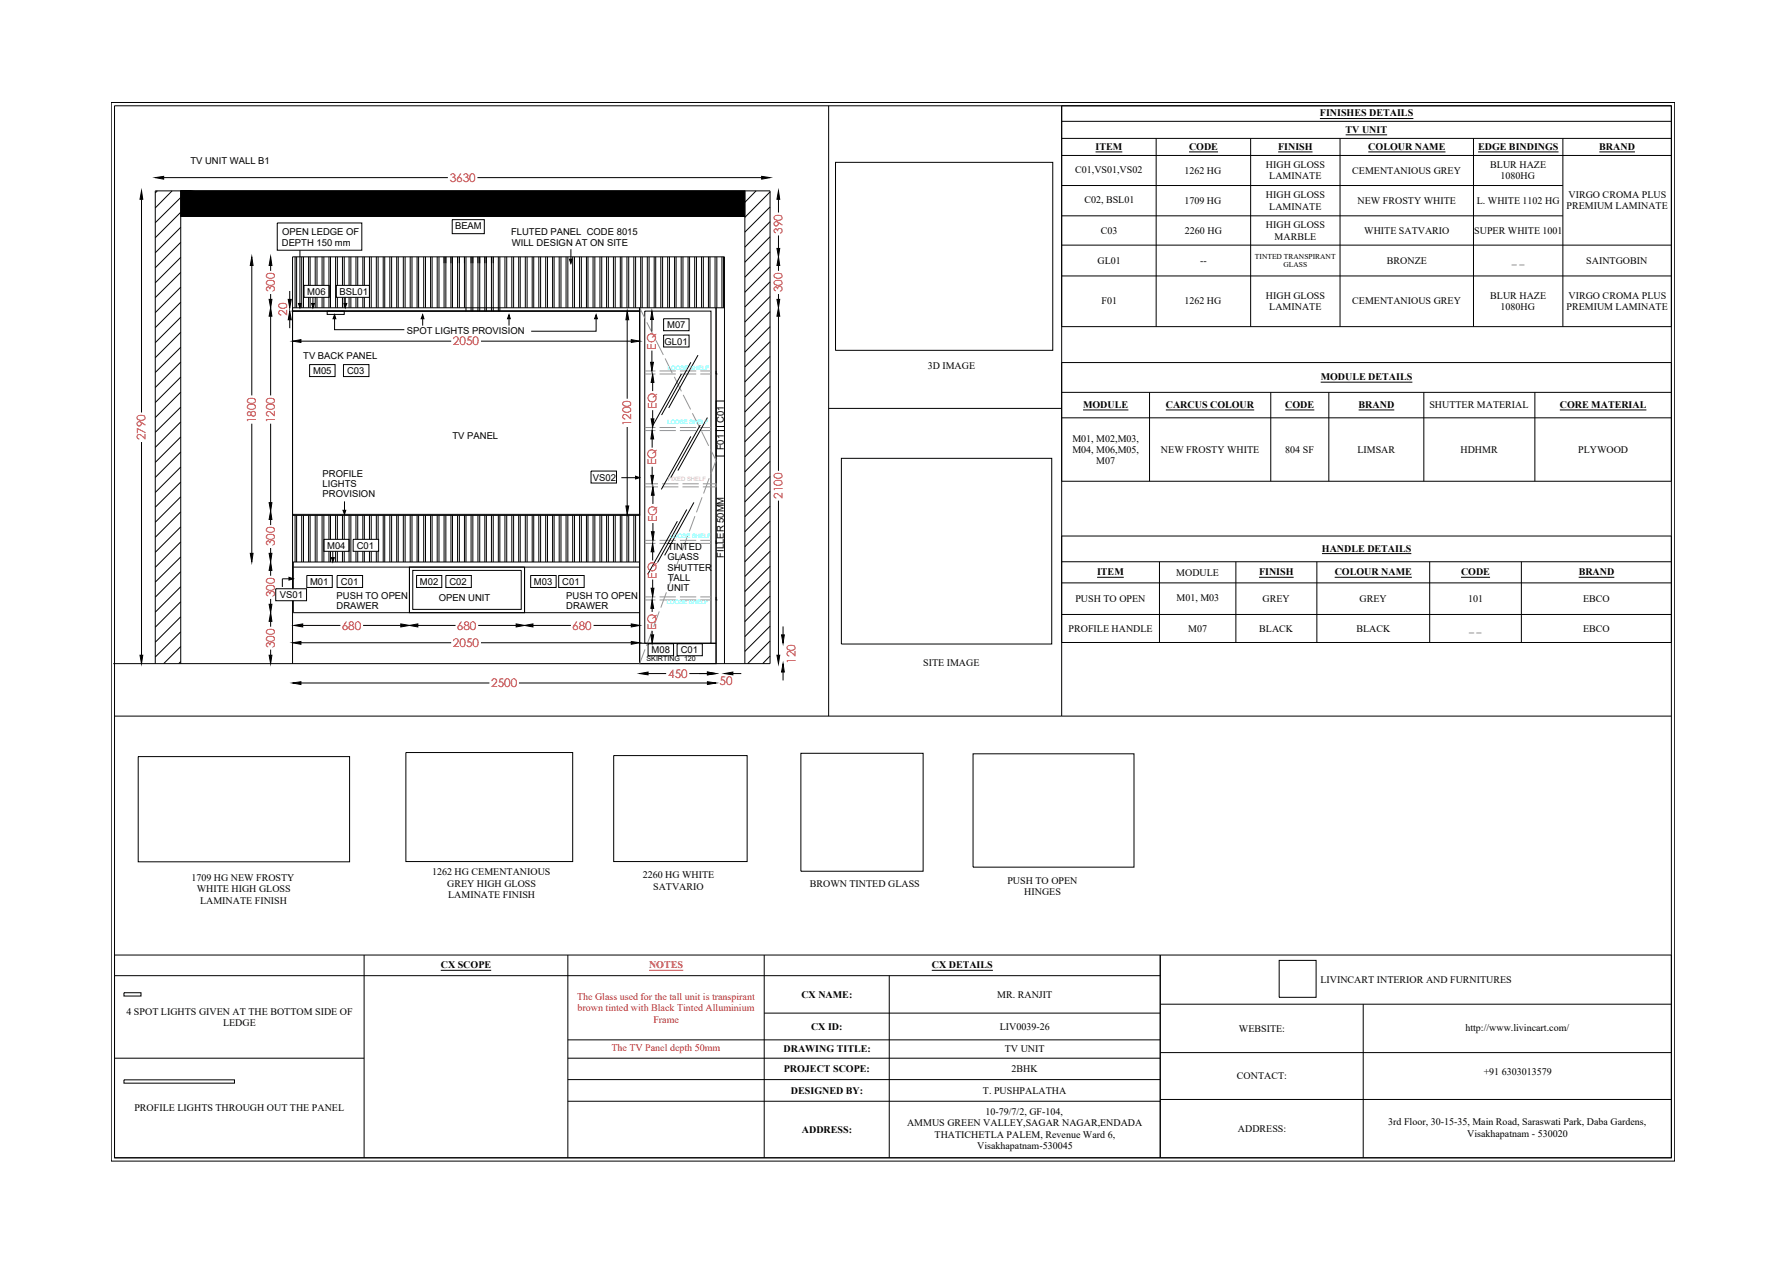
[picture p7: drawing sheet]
<svg xmlns="http://www.w3.org/2000/svg" width="297mm" height="210mm" viewBox="0 0 297 210" stroke-linecap="round" stroke-linejoin="round" font-family="sans-serif">
<defs><g id="words">
<g font-size="2" fill="#f00">
<text x="74.7" y="30.2">3630</text>
<text x="130.1" y="38.8" transform="rotate(-90 130.1 38.8)">390</text>
<text x="45.7" y="48.6" transform="rotate(-90 45.7 48.6)">300</text>
<text x="47.7" y="52.5" transform="rotate(-90 47.7 52.5)">20</text>
<text x="130.1" y="48.6" transform="rotate(-90 130.1 48.6)">300</text>
<text x="75.3" y="57.4">2050</text>
<text x="109" y="58.1" transform="rotate(-90 109 58.1)">EQ</text>
<text x="42.5" y="70.3" transform="rotate(-90 42.5 70.3)">1800</text>
<text x="45.7" y="70.3" transform="rotate(-90 45.7 70.3)">1200</text>
<text x="104.9" y="70.9" transform="rotate(-90 104.9 70.9)">1200</text>
<text x="109.1" y="68" transform="rotate(-90 109.1 68)">EQ</text>
<text x="24.2" y="73.2" transform="rotate(-90 24.2 73.2)">2790</text>
<text x="109.1" y="77.4" transform="rotate(-90 109.1 77.4)">EQ</text>
<text x="130.1" y="82.9" transform="rotate(-90 130.1 82.9)">2100</text>
<text x="109.2" y="86.8" transform="rotate(-90 109.2 86.8)">EQ</text>
<text x="45.7" y="90.8" transform="rotate(-90 45.7 90.8)">300</text>
<text x="45.7" y="99.2" transform="rotate(-90 45.7 99.2)">300</text>
<text x="109.1" y="96.2" transform="rotate(-90 109.1 96.2)">EQ</text>
<text x="45.7" y="107.7" transform="rotate(-90 45.7 107.7)">300</text>
<text x="56.8" y="104.6">680</text>
<text x="75.3" y="107.5">2050</text>
<text x="75.9" y="104.6">680</text>
<text x="95.1" y="104.6">680</text>
<text x="109.1" y="104.7" transform="rotate(-90 109.1 104.7)">EQ</text>
<text x="111.1" y="112.6">450</text>
<text x="119.6" y="113.8">50</text>
<text x="132.2" y="110.3" transform="rotate(-90 132.2 110.3)">120</text>
<text x="81.6" y="114.2">2500</text>
</g>
<g font-size="1.7">
<text x="219.4" y="19.3">FINISHES DETAILS</text>
<text x="223.7" y="22">TV UNIT</text>
<text x="178.7" y="28.8">C01,VS01,VS02</text>
<text x="182.1" y="24.9">ITEM</text>
<text x="196.9" y="28.9">1262 HG</text>
<text x="197.6" y="24.9">CODE</text>
<text x="210.4" y="28">HIGH GLOSS</text>
<text x="211" y="29.8">LAMINATE</text>
<text x="212.5" y="24.9">FINISH</text>
<text x="224.8" y="28.9">CEMENTANIOUS GREY</text>
<text x="227.4" y="24.9">COLOUR NAME</text>
<text x="245.7" y="24.9">EDGE BINDINGS</text>
<text x="247.7" y="28">BLUR HAZE</text>
<text x="249.4" y="29.8">1080HG</text>
<text x="265.8" y="24.9">BRAND</text>
<text x="180.2" y="33.8">C02, BSL01</text>
<text x="196.9" y="33.9">1709 HG</text>
<text x="210.4" y="32.9">HIGH GLOSS</text>
<text x="211" y="34.9">LAMINATE</text>
<text x="225.7" y="33.9">NEW FROSTY WHITE</text>
<text x="245.5" y="33.9">L. WHITE 1102 HG</text>
<text x="260.4" y="34.8">PREMIUM LAMINATE</text>
<text x="260.7" y="32.9">VIRGO CROMA PLUS</text>
<text x="183" y="38.9">C03</text>
<text x="197" y="38.9">2260 HG</text>
<text x="210.4" y="37.9">HIGH GLOSS</text>
<text x="211.9" y="39.8">MARBLE</text>
<text x="226.8" y="38.9">WHITE SATVARIO</text>
<text x="245.1" y="38.9">SUPER WHITE 1001</text>
<text x="182.4" y="43.8">GL01</text>
<text x="199.5" y="43.9">--</text>
<text x="230.5" y="43.8">BRONZE</text>
<text x="251.3" y="43.7">_ _</text>
<text x="263.7" y="43.8">SAINTGOBIN</text>
<text x="183.1" y="50.6">F01</text>
<text x="196.9" y="50.6">1262 HG</text>
<text x="210.4" y="49.7">HIGH GLOSS</text>
<text x="211" y="51.6">LAMINATE</text>
<text x="224.8" y="50.6">CEMENTANIOUS GREY</text>
<text x="247.7" y="49.7">BLUR HAZE</text>
<text x="249.4" y="51.5">1080HG</text>
<text x="260.4" y="51.5">PREMIUM LAMINATE</text>
<text x="260.7" y="49.7">VIRGO CROMA PLUS</text>
<text x="154.2" y="61.3">3D IMAGE</text>
<text x="219.5" y="63.2">MODULE DETAILS</text>
<text x="180" y="67.8">MODULE</text>
<text x="193.8" y="67.8">CARCUS COLOUR</text>
<text x="213.6" y="67.8">CODE</text>
<text x="225.8" y="67.8">BRAND</text>
<text x="237.6" y="67.9">SHUTTER MATERIAL</text>
<text x="259.3" y="67.8">CORE MATERIAL</text>
<text x="178.3" y="73.4">M01, M02,M03,</text>
<text x="178.3" y="75.3">M04, M06,M05,</text>
<text x="182.2" y="77.1">M07</text>
<text x="193" y="75.3">NEW FROSTY WHITE</text>
<text x="213.6" y="75.3">804 SF</text>
<text x="225.6" y="75.3">LIMSAR</text>
<text x="242.8" y="75.3">HDHMR</text>
<text x="262.3" y="75.3">PLYWOOD</text>
<text x="182.4" y="95.6">ITEM</text>
<text x="195.5" y="95.7">MODULE</text>
<text x="209.3" y="95.6">FINISH</text>
<text x="219.7" y="91.7">HANDLE DETAILS</text>
<text x="221.9" y="95.6">COLOUR NAME</text>
<text x="242.9" y="95.6">CODE</text>
<text x="262.4" y="95.6">BRAND</text>
<text x="178.8" y="100">PUSH TO OPEN</text>
<text x="195.6" y="99.9">M01, M03</text>
<text x="209.9" y="100">GREY</text>
<text x="226" y="100">GREY</text>
<text x="244" y="100">101</text>
<text x="263.1" y="100">EBCO</text>
<text x="177.6" y="105">PROFILE HANDLE</text>
<text x="197.5" y="105">M07</text>
<text x="209.3" y="105">BLACK</text>
<text x="225.5" y="105">BLACK</text>
<text x="244.2" y="104.8">_ _</text>
<text x="263.1" y="105">EBCO</text>
<text x="153.4" y="110.7">SITE IMAGE</text>
<text x="31.8" y="146.4">1709 HG NEW FROSTY</text>
<text x="32.7" y="148.3">WHITE HIGH GLOSS</text>
<text x="71.8" y="145.5">1262 HG CEMENTANIOUS</text>
<text x="74.3" y="147.4">GREY HIGH GLOSS</text>
<text x="74.5" y="149.2">LAMINATE FINISH</text>
<text x="106.8" y="146">2260 HG WHITE</text>
<text x="108.6" y="147.8">SATVARIO</text>
<text x="134.6" y="147.4">BROWN TINTED GLASS</text>
<text x="167.5" y="146.9">PUSH TO OPEN</text>
<text x="170.3" y="148.7">HINGES</text>
<text x="33.3" y="150.2">LAMINATE FINISH</text>
<text x="73.3" y="160.9">CX SCOPE</text>
<text x="154.9" y="160.9">CX DETAILS</text>
<text x="133.2" y="165.8">CX NAME:</text>
<text x="165.8" y="165.8">MR. RANJIT</text>
<text x="219.5" y="163.3">LIVINCART INTERIOR AND FURNITURES</text>
<text x="21" y="168.6">4 SPOT LIGHTS GIVEN AT THE BOTTOM SIDE OF</text>
<text x="37.1" y="170.5">LEDGE</text>
<text x="134.8" y="171.1">CX ID:</text>
<text x="166.2" y="171.1">LIV0039-26</text>
<text x="205.9" y="171.5">WEBSITE:</text>
<text x="243.6" y="171.3">http://www.livincart.com/</text>
<text x="130.2" y="174.9">DRAWING TITLE:</text>
<text x="130.3" y="178.2">PROJECT SCOPE:</text>
<text x="167" y="174.9">TV UNIT</text>
<text x="168.1" y="178.2">2BHK</text>
<text x="205.6" y="179.4">CONTACT:</text>
<text x="246.6" y="178.6">+91 6303013579</text>
<text x="22.3" y="184.7">PROFILE LIGHTS THROUGH OUT THE PANEL</text>
<text x="131.5" y="181.8">DESIGNED BY:</text>
<text x="163.4" y="181.8">T. PUSHPALATHA</text>
<text x="163.8" y="185.3">10-79/7/2, GF-104,</text>
<text x="133.3" y="188.3">ADDRESS:</text>
<text x="150.8" y="187.2">AMMUS GREEN VALLEY,SAGAR NAGAR,ENDADA</text>
<text x="155.3" y="189.1">THATICHETLA PALEM, Revenue Ward 6,</text>
<text x="162.4" y="191">Visakhapatnam-530045</text>
<text x="205.8" y="188.1">ADDRESS:</text>
<text x="230.7" y="187">3rd Floor, 30-15-35, Main Road, Saraswati Park, Daba Gardens,</text>
<text x="243.9" y="188.9">Visakhapatnam - 530020</text>
</g>
<g font-size="1.7" fill="#ed1f24">
<text x="107.9" y="160.9">NOTES</text>
<text x="95.9" y="166.2">The Glass used for the tall unit is transpirant</text>
<text x="96" y="168.1">brown tinted with Black Tinted Alluminium</text>
<text x="108.6" y="169.9">Frame</text>
<text x="101.6" y="174.7">The TV Panel depth 50mm</text>
</g>
<g font-size="1.6">
<text x="31.7" y="27.3">TV UNIT WALL B1</text>
<text x="46.8" y="40.8">DEPTH 150 mm</text>
<text x="46.9" y="39.1">OPEN LEDGE OF</text>
<text x="75.6" y="38.1">BEAM</text>
<text x="84.9" y="39.1">FLUTED PANEL CODE 8015</text>
<text x="85.1" y="40.8">WILL DESIGN AT ON SITE</text>
<text x="51.1" y="49">M06</text>
<text x="56.5" y="49">BSL01</text>
<text x="50.4" y="59.6">TV BACK PANEL</text>
<text x="67.6" y="55.6">SPOT LIGHTS PROVISION</text>
<text x="110.5" y="57.3">GL01</text>
<text x="110.9" y="54.6">M07</text>
<text x="52.1" y="62.2">M05</text>
<text x="57.7" y="62.2">C03</text>
<text x="120.3" y="70.3" transform="rotate(-90 120.3 70.3)">C01</text>
<text x="75.2" y="73">TV PANEL</text>
<text x="120.3" y="74.9" transform="rotate(-90 120.3 74.9)">F01</text>
<text x="53.6" y="79.2">PROFILE</text>
<text x="53.6" y="80.9">LIGHTS</text>
<text x="53.6" y="82.6">PROVISION</text>
<text x="98.5" y="79.9">VS02</text>
<text x="54.4" y="91.2">M04</text>
<text x="59.3" y="91.2">C01</text>
<text x="110.9" y="93.1">GLASS</text>
<text x="110.9" y="94.8">SHUTTER</text>
<text x="111" y="91.5">TINTED</text>
<text x="120.3" y="92.7" transform="rotate(-90 120.3 92.7)">FILLER 50MM</text>
<text x="46.5" y="99.5">VS01</text>
<text x="51.5" y="97.3">M01</text>
<text x="56" y="99.6">PUSH TO OPEN</text>
<text x="56" y="101.3">DRAWER</text>
<text x="56.7" y="97.3">C01</text>
<text x="69.8" y="97.3">M02</text>
<text x="72.9" y="100">OPEN UNIT</text>
<text x="74.7" y="97.3">C02</text>
<text x="88.8" y="97.3">M03</text>
<text x="93.5" y="97.3">C01</text>
<text x="94.1" y="99.6">PUSH TO OPEN</text>
<text x="94.1" y="101.3">DRAWER</text>
<text x="110.9" y="98.2">UNIT</text>
<text x="111" y="96.5">TALL</text>
<text x="108.3" y="108.6">M08</text>
<text x="113.1" y="108.6">C01</text>
</g>
<g font-size="1.2">
<text x="208.6" y="43">TINTED TRANSPIRANT</text>
<text x="213.3" y="44.4">GLASS</text>
<text x="107.5" y="109.9">SKIRTING 120</text>
</g>
<g font-size="1" fill="#0ff">
<text x="111" y="61.4">LOOSE SHELF</text>
<text x="110.9" y="70.4">LOOSE SHELF</text>
<text x="111.4" y="89.4">LOOSE SHELF</text>
<text x="110.9" y="100.4">LOOSE SHELF</text>
</g>
<text font-size="1" fill="#d19cc7" x="111" y="80">FIXED SHELF</text>
</g></defs>
<!-- layer: 30-600 - 200-Struc_Gen -->
<g fill="none" stroke="#000" stroke-width=".17">
<path d="M18.5 17h259.9v176h-259.9zM19 17.6h258.8v174.8h-258.8zM137.7 17.6v101.4M219.4 19.7h15.5M176.5 20.2h101.3M176.5 23h101.3M176.5 25.8h101.3M176.5 30.8h83.3M176.5 35.9h83.3M182.1 25.2h4.4M192.2 23v31.3M197.6 25.2h4.9"/>
<path d="M207.9 23v31.3M212.5 25.2h5.7M222.7 23v31.3M223.7 22.4h6.9M227.4 25.2h12.9M244.9 23v31.3M245.7 25.2h13.4M259.8 23v31.3M265.8 25.2h6M176.5 54.3h101.3v-36.7h-101.3v101.4M176.5 40.7h101.3M176.5 45.9h101.3"/>
<path d="M137.7 67.9h38.8M139.9 76.2h34.9v30.8h-34.9zM176.5 60.3h101.3v19.7h-101.3M176.5 65.2h101.3M176.5 69.4h101.3M180 68.1h7.6M191.1 65.2v14.8M193.8 68.1h14.7M211.2 65.2v14.8M213.6 68.1h4.9M219.5 63.5h15.3M220.9 65.2v14.8"/>
<path d="M225.8 68.1h6M236.7 65.2v14.8M255.1 65.2v14.8M259.3 68.1h14.4M176.5 89.1h101.3v17.7h-101.3M176.5 93.4h101.3M176.5 96.9h101.3M182.4 95.9h4.4M192.7 93.4v13.4M205.4 93.4v13.4M209.3 95.9h5.7M218.9 93.4v13.4"/>
<path d="M219.7 92h14.9M221.9 95.9h12.8M237.6 93.4v13.4M242.9 95.9h4.8M252.9 93.4v13.4M262.4 95.9h5.9M176.5 102.1h101.3M23 125.7h35.1v17.5h-35.1zM67.5 125.1h27.7v18.1h-27.7zM102 125.6h22.2v17.6h-22.2zM133.1 125.2h20.3v19.6h-20.3zM161.7 125.3h26.8v18.8h-26.8z"/>
<path d="M19 158.7h258.8v33.7h-258.8zM60.5 158.7v33.7M94.4 158.7v33.7M127 158.7v33.7M192.9 158.7v33.7M212.6 159.6h6.2v6.1h-6.2zM19 162.2h173.9M19 175.9h41.5M73.3 161.3h8.3M94.4 172.8h98.5M94.4 175.9h98.5M94.4 179.4h98.5"/>
<path d="M127 168.4h65.9M147.8 162.2v30.2M154.9 161.3h10.1M192.9 166.9h84.9M192.9 174.9h84.9M226.6 166.9v25.5M94.4 183h98.5M192.9 182.7h84.9"/>
</g>
<!-- layer: text -->
<g fill="none" stroke="#000" stroke-width=".17">
<path d="M23.5 33.1v35.5M26.1 31.7l-.3 .4M27.2 29.5h47.3M28.6 31.7l-2.8 2.9M30 32.8l-4.2 4.2M30 35.3l-4.2 4.2M30 37.8l-4.2 4.2M30 31.7v78.6M30 36h93.8M79.4 29.5h47.2M123.8 31.7v78.6M125.7 31.7l-1.9 1.9"/>
<path d="M128 31.9l-4.2 4.2M128 34.4l-4.2 4.2M128 36.8l-4.2 4.3M128 39.3l-4.2 4.3M129.4 33.1v2.2M129.4 39.1v2.2M30 40.3l-4.2 4.2M30 42.8l-4.2 4.2M30 45.3l-4.2 4.2M30 47.7l-4.2 4.3M30 50.2l-4.2 4.3M30 52.7l-4.2 4.3"/>
<path d="M30 55.2l-4.2 4.3M30 57.7l-4.2 4.2M41.9 44.1v21.6M45 52.5v13.2M48.2 48.4v1.4M48.2 53.1v1.4M48.5 51.7h57.8M48.6 51.7h57.7v33.8h-57.7zM48.6 51.2h57.7v.5h-57.7zM49.1 42.7v8.5M49.3 42.7v8.5M49.9 41.6v8.9"/>
<path d="M50 56.7h25M50.2 42.7v8.5M50.4 42.7v8.5M50.5 47.4h4.2v2h-4.2zM51.3 42.7v4.7M51.3 49.4v1.8M51.5 42.7v4.7M51.5 49.4v1.8M52 49.4v1M52.4 42.7v4.7M52.4 49.4v1.8M52.7 42.7v4.7"/>
<path d="M52.7 49.4v1.8M53.5 42.7v4.7M53.5 49.4v1.8M53.8 42.7v4.7M53.8 49.4v1.8M54.4 51.7h2.8v.6h-2.8zM54.7 42.7v8.5M54.9 42.7v8.5M55.6 53v1.8h11.6M55.8 42.7v8.5M55.9 47.4h5.5v2h-5.5zM56.1 42.7v4.7"/>
<path d="M56.1 49.4v1.8M56.9 42.7v4.7M56.9 49.4v1.8M57.2 42.7v4.7M57.2 49.4v1.8M57.4 49.4v1M58 42.7v4.7M58 49.4v1.8M58.3 42.7v4.7M58.3 49.4v1.8M59.2 42.7v4.7M59.2 49.4v1.8"/>
<path d="M59.5 42.7v4.7M59.5 49.4v1.8M60.3 42.7v4.7M60.3 49.4v1.8M60.6 42.7v4.7M60.6 49.4v1.8M61.4 42.7v8.5M61.7 42.7v8.5M62.6 42.7v8.5M62.9 42.7v8.5M63.7 42.7v8.5M64 42.7v8.5"/>
<path d="M64.8 42.7v8.5M65.1 42.7v8.5M65.9 42.7v8.5M66.2 42.7v8.5M67 42.7v8.5M67.3 42.7v8.5M68.2 42.7v8.5M68.5 42.7v8.5M69.3 42.7v8.5M69.6 42.7v8.5M70.3 53v1.1M70.4 42.7v8.5"/>
<path d="M70.7 42.7v8.5M71.6 42.7v8.5M71.8 42.7v8.5M72.7 42.7v8.5M73 42.7v8.5M73.8 42.7v8.5M74.1 42.7v8.5M75 42.7v8.5M75.2 42.7v8.5M76.1 42.7v8.5M76.4 42.7v8.5M77.2 42.7v8.5"/>
<path d="M77.5 42.7v9M78.3 42.7v9M78.6 42.7v9M79.4 42.7v9M79.7 42.7v9M80 56.7h24.9M80.6 42.7v9M80.8 42.7v9M81.7 42.7v9M82 42.7v9M82.8 42.7v9M83.1 42.7v9"/>
<path d="M83.9 42.7v8.5M84.2 42.7v8.5M84.6 53v1.1M85.1 42.7v8.5M85.4 42.7v8.5M86.2 42.7v8.5M86.5 42.7v8.5M87.3 42.7v8.5M87.6 42.7v8.5M88.5 42.7v8.5M88.7 42.7v8.5M89.6 42.7v8.5"/>
<path d="M89.9 42.7v8.5M90.7 42.7v8.5M91 42.7v8.5M91.8 42.7v8.5M92.1 42.7v8.5M92.9 42.7v8.5M93.2 42.7v8.5M94.1 42.7v8.5M94.4 42.7v8.5M95.2 42.7v8.5M95.5 42.7v8.5M96.3 42.7v8.5"/>
<path d="M96.6 42.7v8.5M97.5 42.7v8.5M97.7 42.7v8.5M98.6 42.7v8.5M98.9 42.7v8.5M99.1 53v2h-10.8M99.7 42.7v8.5M100 42.7v8.5M100.8 42.7v8.5M101.1 42.7v8.5M102 42.7v8.5M102.3 42.7v8.5"/>
<path d="M103.1 42.7v8.5M103.4 42.7v8.5M104.2 42.7v8.5M104.3 53.1v13.2M104.5 42.7v8.5M105.4 42.7v8.5M105.6 42.7v8.5M106.3 51.2h12.7v59.1h-12.7zM106.3 51.2v59.1M106.5 42.7v8.5M106.8 42.7v8.5M107.2 51.7h11v55.2h-11z"/>
<path d="M107.6 42.7v8.5M107.9 42.7v8.5M108.7 42.7v8.5M109 42.7v8.5M109.8 42.7v8.5M110.1 42.7v8.5M110.3 53h4.2v2h-4.2zM110.3 55.7h4.2v2h-4.2zM111 42.7v8.5M111.3 42.7v8.5M112.1 42.7v8.5M112.4 42.7v8.5"/>
<path d="M113.2 42.7v8.5M113.5 42.7v8.5M114.4 42.7v8.5M114.6 42.7v8.5M115.5 42.7v8.5M115.8 42.7v8.5M116 59l-4.8 8.8M116.6 42.7v8.5M116.9 42.7v8.5M117.8 42.7v8.5M118 42.7v8.5M118.9 42.7v8.5"/>
<path d="M119.2 42.7v8.5M120 42.7v8.5M120.3 42.7v8.5M120.4 51.2h-1.4v59.1M128 41.8l-4.2 4.3M128 44.3l-4.2 4.3M128 46.8l-4.2 4.2M128 49.3l-4.2 4.2M128 51.8l-4.2 4.2M128 54.3l-4.2 4.2M128 56.8l-4.2 4.2M128 59.2l-4.2 4.3"/>
<path d="M129.4 44.1v.9M129.4 48.9v.9M129.4 52.5v25.7M23.5 73.5v35.4M30 60.2l-4.2 4.2M30 62.7l-4.2 4.2M30 65.2l-4.2 4.2M30 67.7l-4.2 4.2M30 70.1l-4.2 4.3M30 72.6l-4.2 4.2M30 75.1l-4.2 4.2M30 77.6l-4.2 4.2"/>
<path d="M41.9 70.4v21.6M45 70.4v13.1M51.5 60.6h4.2v2h-4.2zM57.1 60.6h4.2v2h-4.2zM98.2 78.3h4.3v2h-4.3zM103.3 79.4h2.3M104.3 71v13.1M113.3 62.2l-4.9 8.7M114.8 60.2l-4.8 8.8M114.8 72.5l-4.9 8.8M116.4 70.6l-4.9 8.8M117.6 69.4l-4.9 8.8"/>
<path d="M119 71.6h.1M119 62.2h.1M119 71.6h1.4v4.2h-1.4zM119 66.6h1.4v4.3h-1.4zM128 61.7l-4.2 4.3M128 64.2l-4.2 4.3M128 66.7l-4.2 4.3M128 69.2l-4.2 4.2M128 71.7l-4.2 4.2M128 74.2l-4.2 4.2M128 76.7l-4.2 4.2M128 79.2l-4.2 4.2"/>
<path d="M30 80.1l-4.2 4.2M30 82.6l-4.2 4.2M30 85.1l-4.2 4.2M30 87.6l-4.2 4.2M30 90.1l-4.2 4.2M30 92.6l-4.2 4.1M30 95l-4.2 4.2M30 97.5l-4.2 4.2M45 86.3v1M45 91.1v.9M45 94.8v.9M45 99.5v.9"/>
<path d="M45.8 97.8h5.2v2h-5.2zM48 96.2h-1.1v1.4M48.6 97.8v-55.1h71.8v67.6M48.6 99.8v10.5M48.6 93.4h57.7M48.8 99.8v2h57.5M48.8 94.2h57.5M48.8 93.4v4.4M49.1 85.7v7.7M49.3 85.7v7.7M50.2 85.7v7.7M50.4 85.7v7.7"/>
<path d="M51 95.6h4.2v2h-4.2zM51.3 85.7v7.7M51.5 85.7v7.7M52.4 85.7v7.7M52.7 85.7v7.7M53.5 85.7v7.7M53.8 89.6h4.2v2h-4.2zM53.8 85.7v7.7M54.7 85.7v3.9M54.7 91.6v1.8M54.9 85.7v3.9M54.9 91.6v1.8"/>
<path d="M55.3 91.6v1.1M55.8 85.7v3.9M55.8 91.6v1.8M56 95.6h4.3v2h-4.3zM56.1 85.7v3.9M56.1 91.6v1.8M56.9 85.7v3.9M56.9 91.6v1.8M57.2 85.7v3.9M57.2 91.6v1.8M58 85.7v7.7M58.3 85.7v7.7"/>
<path d="M58.7 89.6h4.2v2h-4.2zM59.2 85.7v3.9M59.2 91.6v1.8M59.5 85.7v3.9M59.5 91.6v1.8M60.3 85.7v3.9M60.3 91.6v1.8M60.6 85.7v3.9M60.6 91.6v1.8M61.4 85.7v3.9M61.4 91.6v1.8M61.7 85.7v3.9"/>
<path d="M61.7 91.6v1.8M62.6 85.7v3.9M62.6 91.6v1.8M62.9 85.7v3.9M62.9 91.6v1.8M63.7 85.7v7.7M64 85.7v7.7M64.8 85.7v7.7M65.1 85.7v7.7M65.9 85.7v7.7M66.2 85.7v7.7M67 85.7v7.7"/>
<path d="M67.3 85.7v7.7M68.1 94.2v7.6M68.2 85.7v7.7M68.5 85.7v7.7M69.2 95.6h4.2v2h-4.2zM69.3 85.7v7.7M69.6 85.7v7.7M70.4 85.7v7.7M70.7 85.7v7.7M71.6 85.7v7.7M71.8 85.7v7.7M72.7 85.7v7.7"/>
<path d="M73 85.7v7.7M73.8 85.7v7.7M74.1 95.6h4.2v2h-4.2zM74.1 85.7v7.7M75 85.7v7.7M75.2 85.7v7.7M76.1 85.7v7.7M76.4 85.7v7.7M77.2 85.7v7.7M77.5 85.7v7.7M78.3 85.7v7.7M78.6 85.7v7.7"/>
<path d="M79.4 85.7v7.7M79.7 85.7v7.7M80.6 85.7v7.7M80.8 85.7v7.7M81.7 85.7v7.7M82 85.7v7.7M82.8 85.7v7.7M83.1 85.7v7.7M83.9 85.7v7.7M84.2 85.7v7.7M85.1 85.7v7.7M85.4 85.7v7.7"/>
<path d="M86.2 85.7v7.7M86.5 85.7v7.7M87.2 94.2v7.6M87.3 85.7v7.7M87.6 85.7v7.7M88.2 95.6h4.2v2h-4.2zM88.5 85.7v7.7M88.7 85.7v7.7M89.6 85.7v7.7M89.9 85.7v7.7M90.7 85.7v7.7M91 85.7v7.7"/>
<path d="M91.8 85.7v7.7M92.1 85.7v7.7M92.9 95.6h4.2v2h-4.2zM92.9 85.7v7.7M93.2 85.7v7.7M94.1 85.7v7.7M94.4 85.7v7.7M95.2 85.7v7.7M95.5 85.7v7.7M96.3 85.7v7.7M96.6 85.7v7.7M97.5 85.7v7.7"/>
<path d="M97.7 85.7v7.7M98.6 85.7v7.7M98.9 85.7v7.7M99.7 85.7v7.7M100 85.7v7.7M100.8 85.7v7.7M101.1 85.7v7.7M102 85.7v7.7M102.3 85.7v7.7M103.1 85.7v7.7M103.4 85.7v7.7M104.2 85.7v7.7"/>
<path d="M104.5 85.7v7.7M105.4 85.7v7.7M105.6 85.7v7.7M106.3 85.5v.2h-57.7M112.6 86.6l-4.9 8.8M114.2 84.7l-4.9 8.8M115.3 83.5l-4.8 8.8M119 99.7h.1M119 90.3h.1M128 81.7l-4.2 4.2M128 84.1l-4.2 4.3M128 86.6l-4.2 4.3"/>
<path d="M128 89.1l-4.2 4.3M128 91.6l-4.2 4.2M128 94.1l-4.2 4.2M128 96.6l-4.2 4.2M128 99.1l-4.2 4.2M129.4 83.2v25.7M18.8 110.3h109.2v-78.6h-102.2v78.6M30 100l-4.2 4.2M30 102.5l-4.2 4.2M30 105l-4.2 4.2M30 107.5l-2.8 2.8M30 110l-.3 .3"/>
<path d="M45 103.3v.9M45 108v.9M50 113.5h31.4M50 106.8h25M50.3 103.9h6.3M60.4 103.9h6.2M69.5 103.9h6.2M79.5 103.9h6.3M80 106.8h24.9M86.3 113.5h31.3M88.6 103.9h6.3M98.7 103.9h6.2"/>
<path d="M106.3 106.9h12.7M107.7 107h4.3v2h-4.3zM107.7 111.9h3M112.6 107h4.1v2h-4.1zM114.6 111.9h3M128 101.6l-4.2 4.2M128 104.1l-4.2 4.2M128 106.5l-3.7 3.8M128 109l-1.2 1.3"/>
</g>
<g fill="#000" stroke="#000" stroke-width=".17">
<path d="M23.5 31.7l.2 1.4h-.4zM25.8 29.5l1.4-.2v.5zM126.6 29.3l1.4 .2-1.4 .3zM129.4 31.7l.2 1.4h-.5zM41.9 42.7l.2 1.4h-.5zM45 51.2l.2 1.3h-.5zM48.2 51.7l.2 1.4h-.5zM47.9 49.8h.5l-.2 1.4zM48.6 56.7l1.4-.3v.5zM49.6 50.4h.5l-.2 .8zM51.8 50.4h.5l-.3 .8zM55.6 52.3l.2 .7h-.4z"/>
<path d="M57.2 50.4h.4l-.2 .8zM70.3 52.3l.2 .7h-.5zM84.6 52.3l.2 .7h-.4zM99.1 52.3l.2 .7h-.5zM104.3 51.7l.2 1.4h-.5zM104.9 56.4l1.4 .3-1.4 .2zM129.4 51.2l.2 1.3h-.5zM129.1 49.8h.5l-.2 1.4zM129.4 42.7l.2 1.4h-.5zM129.1 41.3h.5l-.2 1.4zM105.6 79.1l.7 .3-.7 .2zM41.6 92h.5l-.2 1.4z"/>
<path d="M45 93.4l.2 1.4h-.5zM44.7 83.5h.5l-.2 1.4zM44.7 92h.5l-.2 1.4zM45 84.9l.2 1.4h-.5zM48 95.9l.8 .3-.8 .2zM55.1 92.7h.5l-.3 .7zM104 84.1h.5l-.2 1.4zM23.3 108.9h.4l-.2 1.4zM44.7 108.9h.5l-.2 1.4zM45 101.8l.2 1.5h-.5zM44.7 100.4h.5l-.2 1.4zM48.6 113.5l1.4-.2v.5z"/>
<path d="M48.6 106.8l1.4-.2v.5zM48.9 103.9l1.4-.2v.5zM66.6 103.7l1.5 .2-1.5 .3zM68.1 103.9l1.4-.2v.5zM85.8 103.7l1.4 .2-1.4 .3zM87.2 103.9l1.4-.2v.5zM104.9 103.7l1.4 .2-1.4 .3zM104.9 106.6l1.4 .2-1.4 .3zM106.3 111.9l1.4-.2v.5zM117.6 111.7l1.4 .2-1.4 .3zM117.6 113.3l1.4 .2-1.4 .3zM129.1 108.9h.5l-.2 1.4z"/>
<path d="M30 31.7l93.8 4.3v-4.3zM30 31.7l93.8 4.3h-93.8z"/>
</g>
<!-- layer: Furniture -->
<g fill="none" stroke="#939598" stroke-width=".17">
<path d="M106.3 51.2l.9 1.7M107.5 53.6l1.2 2.4M109 56.6l1.3 2.4M110.6 59.6l1.1 2.4M107.2 71.6h1.8M107.2 71h1.8M107.2 62.2h1.8M107.2 61.7h1.8M109.6 71.6h2.7M109.6 71h2.7M109.6 62.2h2.7M109.6 61.7h2.7"/>
<path d="M112.1 62.6l1.2 2.4M113 71.6h2.7M113 71h2.7M113 62.2h2.7M113 61.7h2.7M113.6 65.6l1.2 2.4M115.1 68.7l1.2 2.4M116.4 71.6h1.8M116.4 71h1.8M116.4 62.2h1.8M116.4 61.7h1.8M116.6 71.7l1.2 2.4"/>
<path d="M117.9 79.5l-.9 2.5M118.1 74.7l.9 1.8-.9 2.3M107.2 99.7h1.8M107.2 99.2h1.8M107.2 90.3h1.8M107.2 89.8h1.8M107.2 80.9h2.2M107.2 80.4h2.2M109.6 99.7h2.7M109.6 99.2h2.7M109.6 90.3h2.7M109.6 89.8h2.7"/>
<path d="M110.1 80.9h2.7M110.1 80.4h2.7M110.8 98.4l-1 2.6M112 95.3l-1 2.5M113 99.7h2.7M113 99.2h2.7M113 90.3h2.7M113 89.8h2.7M113.1 92.1l-.9 2.6M113.4 80.9h2.7M113.4 80.4h2.7M114.3 89l-.9 2.5"/>
<path d="M115.5 85.8l-.9 2.5M116.4 99.7h1.8M116.4 99.2h1.8M116.4 90.3h1.8M116.4 89.8h1.8M116.7 82.6l-.9 2.5M116.8 80.4h2.2v.5h-2.2M107.2 107.9l-.9 2.4M108.4 104.8l-.9 2.5M109.6 101.6l-.9 2.6"/>
</g>
<!-- layer: 30-600 - 200-Struc_Gen -->
<path d="M107.9 161.3h5.7" fill="none" stroke="#ed1f24" stroke-width=".17"/>
<!-- layer: A-WALL -->
<g fill="none" stroke="#000" stroke-width=".17">
<path d="M46.1 37.1h14v4.5h-14zM75.2 36.5h5.3v2.3h-5.3zM138.9 27h36.1v31.2h-36.1zM45 44.1v.9M45 48.9v.9M108.4 53.1v2M108.4 58.3v1.9M108.4 73v1.4M108.4 77.6v1.4M108.5 63.6v1.4M108.5 68.2v1.4M68.1 94.2h19.1v7.6h-19.1z"/>
<path d="M68.6 94.8h18v6.5h-18zM108.5 91.7v1.4M108.5 96.3v1.5M108.5 82.3v1.4M108.5 86.9v1.5M19 119h258.8M108.4 101.1v.6M108.4 104.9v.6M116.2 111.9h1.4M121.8 111.9h1.4M130.2 104.1v1.4M130.2 111.7v1.4"/>
<path d="M20.6 165h2.8v.5h-2.8zM20.6 179.5h18.4v.5h-18.4z"/>
</g>
<g fill="#000" stroke="#000" stroke-width=".17">
<path d="M44.7 49.8h.5l-.2 1.4zM45 42.7l.2 1.4h-.5zM108.4 51.7l.2 1.4h-.5zM108.1 60.2h.5l-.2 1.5zM108.2 79h.5l-.3 1.4zM108.4 71.5l.3 1.5h-.5zM108.2 69.6h.5l-.2 1.4zM108.5 62.2l.2 1.4h-.5zM108.2 97.8h.5l-.2 1.4zM108.5 90.3l.2 1.4h-.5zM108.3 88.4h.4l-.2 1.4zM108.5 80.9l.2 1.4h-.4z"/>
<path d="M108.2 105.5h.5l-.3 1.4zM108.4 99.7l.3 1.4h-.5zM117.6 111.7l1.4 .2-1.4 .3zM120.4 111.9l1.4-.2v.5zM129.9 105.5h.5l-.2 1.4zM130.2 110.3l.2 1.4h-.5z"/>
</g>
<!-- layer: 0 -->
<path d="M94.9 41.4v1.7M57.3 83.3v1.5" fill="none" stroke="#000" stroke-width=".17"/>
<path d="M94.6 43.1h.5l-.2 .7zM57 84.8h.5l-.2 .7z" fill="#000" stroke="#000" stroke-width=".17"/>
<use href="#words"/>
</svg>
